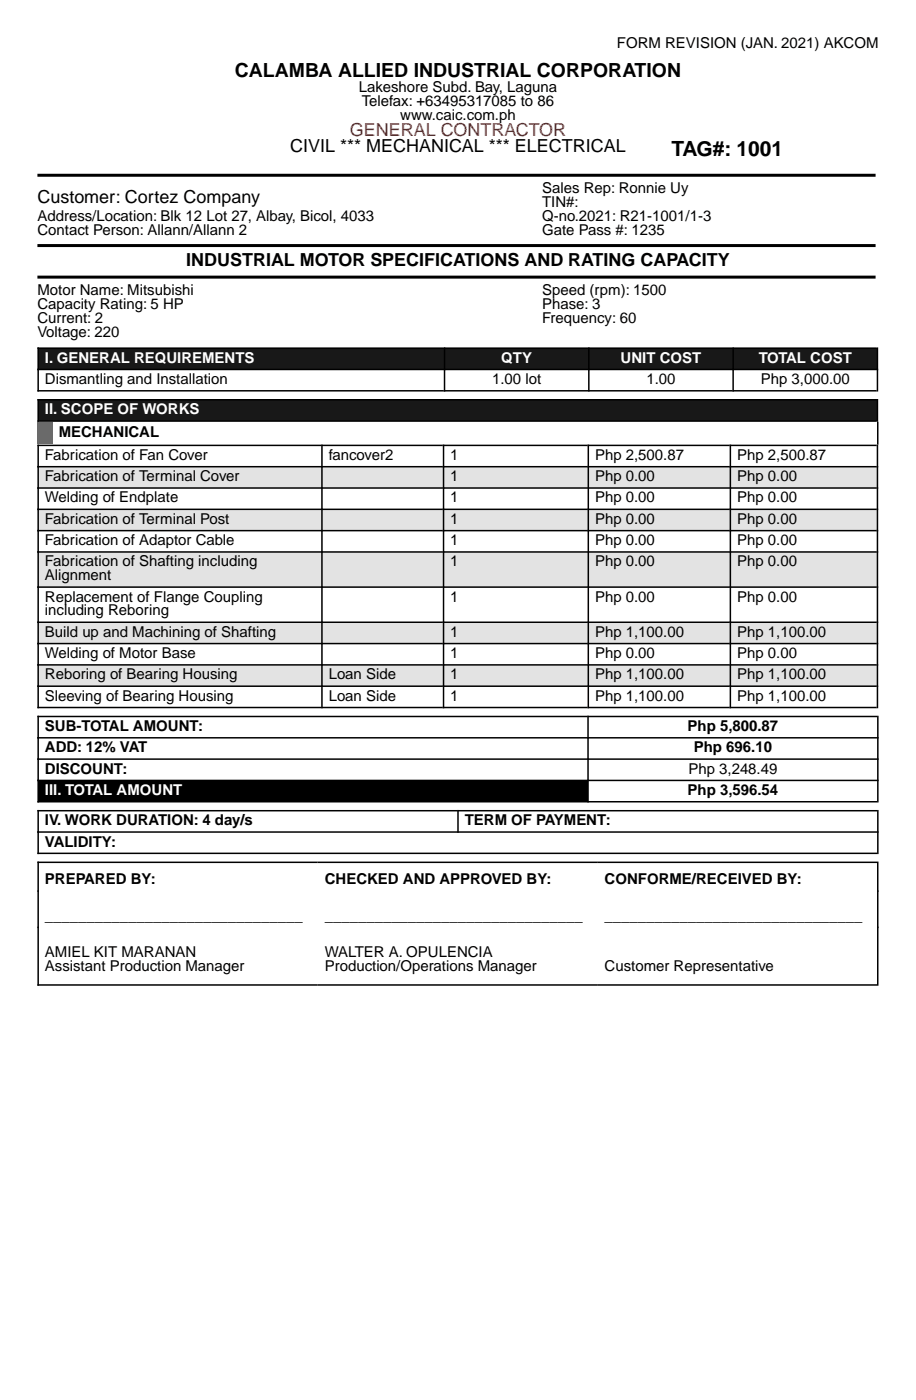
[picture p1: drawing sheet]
<svg xmlns="http://www.w3.org/2000/svg" width="216mm" height="330mm" viewBox="0 0 216 330" stroke-linecap="round" stroke-linejoin="round" font-family="sans-serif">
<defs><g id="words">
<text font-size="4.9" x="158.3" y="36.8">TAG#: 1001</text>
<text font-size="4.6" x="55.4" y="18.2">CALAMBA ALLIED INDUSTRIAL CORPORATION</text>
<g font-size="4.2">
<text x="68.4" y="35.9">CIVIL *** MECHANICAL *** ELECTRICAL</text>
<text x="8.8" y="47.9">Customer: Cortez Company</text>
<text x="43.9" y="62.7">INDUSTRIAL MOTOR SPECIFICATIONS AND RATING CAPACITY</text>
</g>
<text font-size="4.2" fill="#f00" x="82.5" y="32">GENERAL CONTRACTOR</text>
<g font-size="3.5">
<text x="145.4" y="11.4">FORM REVISION (JAN. 2021) AKCOM</text>
<text x="84.6" y="21.7">Lakeshore Subd. Bay, Laguna</text>
<text x="85.3" y="24.9">Telefax: +63495317085 to 86</text>
<text x="94.3" y="28.2">www.caic.com.ph</text>
<text x="127.8" y="45.6">Sales Rep: Ronnie Uy</text>
<text x="8.8" y="52.2">Address/Location: Blk 12 Lot 27, Albay, Bicol, 4033</text>
<text x="127.8" y="48.9">TIN#:</text>
<text x="127.8" y="52.2">Q-no.2021: R21-1001/1-3</text>
<text x="8.8" y="55.4">Contact Person: Allann/Allann 2</text>
<text x="127.8" y="55.4">Gate Pass #: 1235</text>
<text x="8.8" y="69.7">Motor Name: Mitsubishi</text>
<text x="127.8" y="69.7">Speed (rpm): 1500</text>
<text x="8.8" y="72.9">Capacity Rating: 5 HP</text>
<text x="8.8" y="76.2">Current: 2</text>
<text x="127.8" y="72.9">Phase: 3</text>
<text x="127.8" y="76.2">Frequency: 60</text>
<text x="8.8" y="79.4">Voltage: 220</text>
<text x="10.6" y="90.6">Dismantling and Installation</text>
<text x="116" y="90.6">1.00 lot</text>
<text x="152.4" y="90.6">1.00</text>
<text x="179.3" y="90.6">Php 3,000.00</text>
<text x="13.8" y="103.1">MECHANICAL</text>
<text x="10.6" y="108.5">Fabrication of Fan Cover</text>
<text x="10.6" y="113.5">Fabrication of Terminal Cover</text>
<text x="77.5" y="108.5">fancover2</text>
<text x="106.1" y="108.5">1</text>
<text x="106.1" y="113.5">1</text>
<text x="140.3" y="108.5">Php 2,500.87</text>
<text x="140.3" y="113.5">Php 0.00</text>
<text x="173.7" y="108.5">Php 2,500.87</text>
<text x="173.7" y="113.5">Php 0.00</text>
<text x="10.6" y="118.5">Welding of Endplate</text>
<text x="106.1" y="118.5">1</text>
<text x="140.3" y="118.5">Php 0.00</text>
<text x="173.7" y="118.5">Php 0.00</text>
<text x="10.6" y="123.5">Fabrication of Terminal Post</text>
<text x="106.1" y="123.5">1</text>
<text x="140.3" y="123.5">Php 0.00</text>
<text x="173.7" y="123.5">Php 0.00</text>
<text x="10.6" y="128.6">Fabrication of Adaptor Cable</text>
<text x="106.1" y="128.6">1</text>
<text x="140.3" y="128.6">Php 0.00</text>
<text x="173.7" y="128.6">Php 0.00</text>
<text x="10.6" y="133.6">Fabrication of Shafting including</text>
<text x="10.6" y="136.9">Alignment</text>
<text x="106.1" y="133.6">1</text>
<text x="140.3" y="133.6">Php 0.00</text>
<text x="173.7" y="133.6">Php 0.00</text>
<text x="10.6" y="141.9">Replacement of Flange Coupling</text>
<text x="106.1" y="141.9">1</text>
<text x="140.3" y="141.9">Php 0.00</text>
<text x="173.7" y="141.9">Php 0.00</text>
<text x="10.6" y="145.2">including Reboring</text>
<text x="10.6" y="150.2">Build up and Machining of Shafting</text>
<text x="10.6" y="155.2">Welding of Motor Base</text>
<text x="106.1" y="150.2">1</text>
<text x="106.1" y="155.2">1</text>
<text x="140.3" y="150.2">Php 1,100.00</text>
<text x="140.3" y="155.2">Php 0.00</text>
<text x="173.7" y="150.2">Php 1,100.00</text>
<text x="173.7" y="155.2">Php 0.00</text>
<text x="10.6" y="160.2">Reboring of Bearing Housing</text>
<text x="77.5" y="160.2">Loan Side</text>
<text x="106.1" y="160.2">1</text>
<text x="140.3" y="160.2">Php 1,100.00</text>
<text x="173.7" y="160.2">Php 1,100.00</text>
<text x="10.6" y="165.3">Sleeving of Bearing Housing</text>
<text x="77.5" y="165.3">Loan Side</text>
<text x="106.1" y="165.3">1</text>
<text x="140.3" y="165.3">Php 1,100.00</text>
<text x="173.7" y="165.3">Php 1,100.00</text>
<text x="10.6" y="172.4">SUB-TOTAL AMOUNT:</text>
<text x="162.1" y="172.4">Php 5,800.87</text>
<text x="10.6" y="177.4">ADD: 12% VAT</text>
<text x="163.5" y="177.4">Php 696.10</text>
<text x="10.6" y="182.5">DISCOUNT:</text>
<text x="162.3" y="182.5">Php 3,248.49</text>
<text x="162.1" y="187.5">Php 3,596.54</text>
<text x="10.6" y="194.6">IV. WORK DURATION: 4 day/s</text>
<text x="109.5" y="194.6">TERM OF PAYMENT:</text>
<text x="10.6" y="199.7">VALIDITY:</text>
<text x="10.6" y="208.6">PREPARED BY:</text>
<text x="76.5" y="208.6">CHECKED AND APPROVED BY:</text>
<text x="142.5" y="208.6">CONFORME/RECEIVED BY:</text>
<text x="10.6" y="217.1">_______________________________</text>
<text x="76.5" y="217.1">_______________________________</text>
<text x="142.5" y="217.1">_______________________________</text>
<text x="10.6" y="225.7">AMIEL KIT MARANAN</text>
<text x="76.5" y="225.7">WALTER A. OPULENCIA</text>
<text x="10.6" y="228.9">Assistant Production Manager</text>
<text x="76.5" y="228.9">Production/Operations Manager</text>
<text x="142.5" y="228.9">Customer Representative</text>
</g>
<g font-size="3.5" fill="#fff">
<text x="10.6" y="85.5">I. GENERAL REQUIREMENTS</text>
<text x="118.2" y="85.5">QTY</text>
<text x="146.3" y="85.5">UNIT COST</text>
<text x="178.8" y="85.5">TOTAL COST</text>
<text x="10.6" y="97.7">II. SCOPE OF WORKS</text>
<text x="10.6" y="187.5">III. TOTAL AMOUNT</text>
</g>
</g></defs>
<path d="M9 184.1h129.6v5h-129.6z" fill="#000"/>
<g fill="#fff">
<path d="M9 179h129.6v5.1h-129.6z"/>
<path d="M9 174h129.6v5h-129.6z"/>
<path d="M9 169h129.6v5h-129.6z"/>
</g>
<g fill="#e3e3e3">
<path d="M172.1 156.8h34.7v5h-34.7z"/>
<path d="M138.7 156.8h33.4v5h-33.4z"/>
<path d="M104.5 156.8h34.2v5h-34.2z"/>
<path d="M75.9 156.8h28.6v5h-28.6z"/>
<path d="M9 156.8h66.9v5h-66.9z"/>
<path d="M172.1 146.8h34.7v5h-34.7z"/>
<path d="M138.7 146.8h33.4v5h-33.4z"/>
<path d="M104.5 146.8h34.2v5h-34.2z"/>
<path d="M75.9 146.8h28.6v5h-28.6z"/>
<path d="M9 146.8h66.9v5h-66.9z"/>
<path d="M172.1 130.2h34.7v8.3h-34.7z"/>
<path d="M138.7 130.2h33.4v8.3h-33.4z"/>
<path d="M104.5 130.2h34.2v8.3h-34.2z"/>
<path d="M75.9 130.2h28.6v8.3h-28.6z"/>
<path d="M9 130.2h66.9v8.3h-66.9z"/>
<path d="M172.1 120.1h34.7v5.1h-34.7z"/>
<path d="M138.7 120.1h33.4v5.1h-33.4z"/>
<path d="M104.5 120.1h34.2v5.1h-34.2z"/>
<path d="M75.9 120.1h28.6v5.1h-28.6z"/>
<path d="M9 120.1h66.9v5.1h-66.9z"/>
<path d="M172.1 110.1h34.7v5h-34.7z"/>
<path d="M138.7 110.1h33.4v5h-33.4z"/>
<path d="M104.5 110.1h34.2v5h-34.2z"/>
<path d="M75.9 110.1h28.6v5h-28.6z"/>
<path d="M9 110.1h66.9v5h-66.9z"/>
</g>
<path d="M12.1 99.7h194.8v5h-194.8z" fill="#fff"/>
<path d="M8.8 99.7h3.6v5h-3.6z" fill="#6b6b6b"/>
<g fill="#181818">
<path d="M9 94.3h197.8v5h-197.8z"/>
<path d="M172.8 82.1h34v5h-34z"/>
<path d="M138.8 82.1h34v5h-34z"/>
<path d="M104.8 82.1h34v5h-34z"/>
<path d="M9 82.1h95.8v5h-95.8z"/>
</g>
<path d="M8.8 41.3h197.6M8.8 57.9h197.6M8.8 65.4h197.6" fill="none" stroke="#000" stroke-width=".71" stroke-linecap="butt"/>
<g fill="none" stroke="#000" stroke-width=".35">
<path d="M8.8 82.1h197.8M8.8 87.1h197.8M8.8 92.2h197.8M8.8 94.3h197.8M8.8 99.3h197.8M9 81.9v10.4M9 94.1v5.4M104.8 81.9v10.4M138.8 81.9v10.4M172.8 81.9v10.4M206.8 81.9v10.4M206.8 94.1v5.4"/>
<path d="M206.9 99.5v5.4M8.8 105h197.8M8.8 110.1h197.8M8.8 115.1h197.8M9 104.9v62.1M75.9 104.9v62.1M104.5 104.9v62.1M138.7 104.9v62.1M172.1 104.9v62.1M206.8 104.9v62.1M8.8 120.1h197.8M8.8 125.2h197.8"/>
<path d="M8.8 130.2h197.8M8.8 138.5h197.8M8.8 146.8h197.8M8.8 151.8h197.8M8.8 156.8h197.8M8.8 161.8h197.8M8.8 166.9h197.8M8.8 169h197.9M8.8 174h197.9M8.8 179h197.9M9 168.8v20.5M138.6 168.8v20.5"/>
<path d="M206.9 168.8v20.5M8.8 184.1h197.9M8.8 189.1h197.9M8.8 191.2h197.9M8.8 196.2h197.9M9 191v10.4M107.9 191v5.4M206.9 191v10.4M8.8 201.3h197.9M8.8 203.4h197.9M9 203.2v29.3M206.9 203.2v29.3"/>
<path d="M8.8 232.3h197.9"/>
</g>
<use href="#words"/>
</svg>
